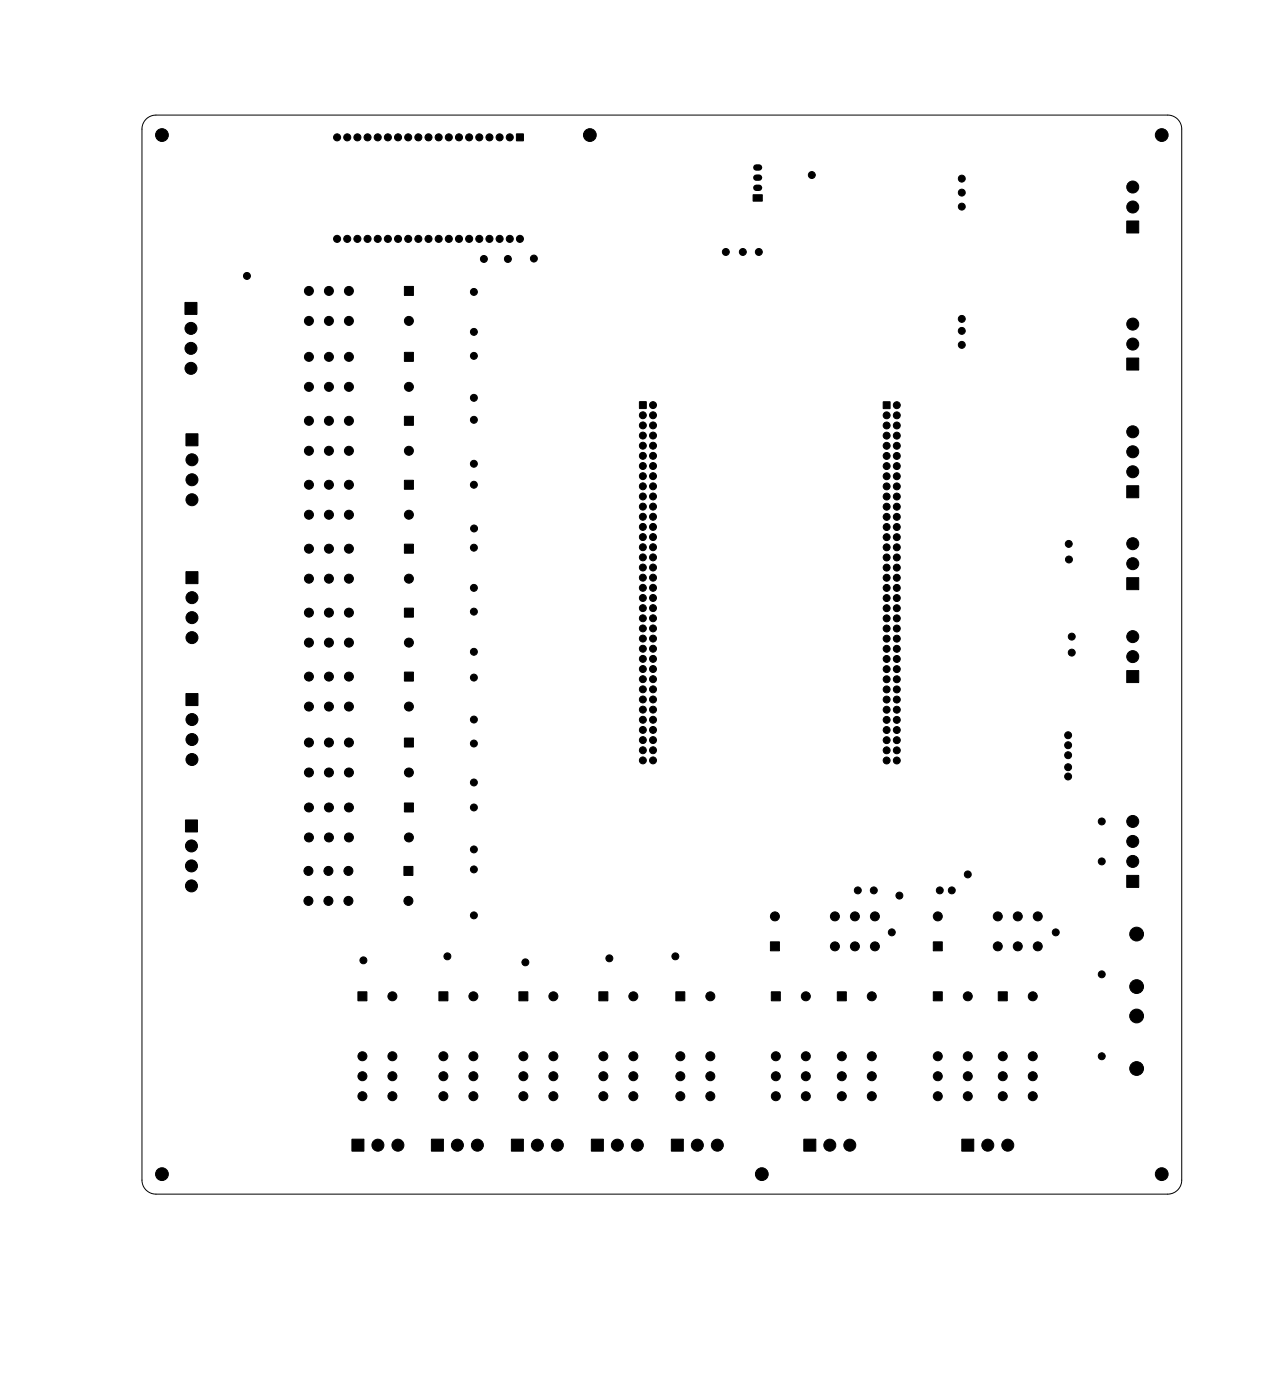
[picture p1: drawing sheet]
<svg xmlns="http://www.w3.org/2000/svg" width="320mm" height="350mm" viewBox="0 0 320 350" stroke-linecap="round" stroke-linejoin="round" font-family="sans-serif">
<path d="M36.5 29.8a3.5 3.5 0 0 1 2.5-1h253a3.5 3.5 0 0 1 3.5 3.5v263a3.5 3.5 0 0 1-3.5 3.5h-253a3.5 3.5 0 0 1-3.5-3.5v-263a3.5 3.5 0 0 1 1-2.5z" fill="none" stroke="#000" stroke-width=".25"/>
<g fill="#000" stroke="#000" stroke-width=".25">
<path d="M129.2 33.5h1.7v1.7h-1.7zM188.3 48.7h2.3v1.6h-2.3zM281.7 55.3h3v3h-3zM46.3 75.7h3v3h-3zM101.1 71.7h2.3v2.2h-2.3zM101.1 88.2h2.3v2.2h-2.3zM281.7 89.6h3v3h-3zM46.5 108.5h3v3h-3zM101.1 104.2h2.3v2.2h-2.3zM159.9 100.5h1.7v1.7h-1.7zM220.9 100.5h1.6v1.7h-1.6zM101.1 120.2h2.3v2.2h-2.3z"/>
<path d="M101.1 136.2h2.3v2.2h-2.3zM281.7 121.5h3v3h-3zM46.5 143h3v3h-3zM101.1 152.2h2.3v2.2h-2.3zM281.7 144.5h3v3h-3zM46.5 173.5h3v3h-3zM101.1 168.2h2.3v2.2h-2.3zM281.7 167.8h3v3h-3zM101.1 184.7h2.3v2.2h-2.3zM46.4 205.2h3v3h-3zM101 216.8h2.2v2.2h-2.2zM101.1 200.9h2.3v2.3h-2.3z"/>
<path d="M192.7 235.7h2.2v2.2h-2.2zM233.4 235.7h2.2v2.2h-2.2zM281.7 219h3v3h-3zM89.5 248.2h2.2v2.2h-2.2zM109.8 248.2h2.2v2.2h-2.2zM129.8 248.2h2.2v2.2h-2.2zM149.8 248.2h2.2v2.2h-2.2zM169 248.2h2.3v2.2h-2.3zM192.9 248.2h2.2v2.2h-2.2zM209.4 248.2h2.2v2.2h-2.2zM233.4 248.2h2.2v2.2h-2.2zM249.6 248.2h2.3v2.2h-2.3z"/>
<path d="M88 285h3v3h-3zM107.9 285h3v3h-3zM127.9 285h3v3h-3zM147.9 285h3v3h-3zM167.9 285h3v3h-3zM201 285h3v3h-3zM240.5 285h3v3h-3z"/>
<circle cx="40.5" cy="33.8" r="1.6"/>
<circle cx="84.3" cy="34.4" r=".88"/>
<circle cx="86.8" cy="34.4" r=".88"/>
<circle cx="89.4" cy="34.4" r=".88"/>
<circle cx="91.9" cy="34.4" r=".88"/>
<circle cx="94.5" cy="34.4" r=".88"/>
<circle cx="97" cy="34.4" r=".88"/>
<circle cx="99.5" cy="34.4" r=".88"/>
<circle cx="102.1" cy="34.4" r=".88"/>
<circle cx="104.6" cy="34.4" r=".88"/>
<circle cx="107.2" cy="34.4" r=".88"/>
<circle cx="109.7" cy="34.4" r=".88"/>
<circle cx="112.2" cy="34.4" r=".88"/>
<circle cx="114.8" cy="34.4" r=".88"/>
<circle cx="117.3" cy="34.4" r=".88"/>
<circle cx="119.9" cy="34.4" r=".88"/>
<circle cx="122.4" cy="34.4" r=".88"/>
<circle cx="124.9" cy="34.4" r=".88"/>
<circle cx="127.5" cy="34.4" r=".88"/>
<circle cx="147.5" cy="33.8" r="1.6"/>
<circle cx="290.5" cy="33.8" r="1.6"/>
<circle cx="84.3" cy="59.8" r=".88"/>
<circle cx="86.8" cy="59.8" r=".88"/>
<circle cx="89.4" cy="59.8" r=".88"/>
<circle cx="91.9" cy="59.8" r=".88"/>
<circle cx="94.5" cy="59.8" r=".88"/>
<circle cx="97" cy="59.8" r=".88"/>
<circle cx="99.5" cy="59.8" r=".88"/>
<circle cx="102.1" cy="59.8" r=".88"/>
<circle cx="104.6" cy="59.8" r=".88"/>
<circle cx="107.2" cy="59.8" r=".88"/>
<circle cx="109.7" cy="59.8" r=".88"/>
<circle cx="112.2" cy="59.8" r=".88"/>
<circle cx="114.8" cy="59.8" r=".88"/>
<circle cx="117.3" cy="59.8" r=".88"/>
<circle cx="119.9" cy="59.8" r=".88"/>
<circle cx="122.4" cy="59.8" r=".88"/>
<circle cx="124.9" cy="59.8" r=".88"/>
<circle cx="127.5" cy="59.8" r=".88"/>
<circle cx="130" cy="59.8" r=".88"/>
<circle cx="203" cy="43.8" r=".87"/>
<circle cx="240.5" cy="44.7" r=".87"/>
<circle cx="240.5" cy="51.7" r=".87"/>
<circle cx="240.5" cy="48.2" r=".87"/>
<circle cx="283.2" cy="51.8" r="1.5"/>
<circle cx="283.2" cy="46.8" r="1.5"/>
<circle cx="61.7" cy="69" r=".87"/>
<circle cx="77.3" cy="72.8" r="1.13"/>
<circle cx="82.3" cy="72.8" r="1.13"/>
<circle cx="87.3" cy="72.8" r="1.13"/>
<circle cx="118.5" cy="73" r=".87"/>
<circle cx="121" cy="64.8" r=".87"/>
<circle cx="127" cy="64.8" r=".87"/>
<circle cx="133.5" cy="64.7" r=".87"/>
<circle cx="181.5" cy="63" r=".87"/>
<circle cx="185.8" cy="63" r=".87"/>
<circle cx="189.8" cy="63" r=".87"/>
<circle cx="240.5" cy="79.8" r=".87"/>
<circle cx="47.7" cy="82.2" r="1.5"/>
<circle cx="47.7" cy="92.2" r="1.5"/>
<circle cx="47.8" cy="87.2" r="1.5"/>
<circle cx="77.3" cy="80.3" r="1.12"/>
<circle cx="77.3" cy="96.8" r="1.13"/>
<circle cx="77.3" cy="89.3" r="1.13"/>
<circle cx="82.3" cy="80.3" r="1.12"/>
<circle cx="82.3" cy="96.8" r="1.13"/>
<circle cx="82.3" cy="89.3" r="1.13"/>
<circle cx="87.3" cy="80.3" r="1.12"/>
<circle cx="87.3" cy="96.8" r="1.13"/>
<circle cx="87.3" cy="89.3" r="1.13"/>
<circle cx="102.2" cy="80.3" r="1.12"/>
<circle cx="102.3" cy="96.8" r="1.13"/>
<circle cx="118.5" cy="89" r=".87"/>
<circle cx="118.5" cy="99.5" r=".87"/>
<circle cx="118.5" cy="83" r=".87"/>
<circle cx="240.5" cy="82.8" r=".87"/>
<circle cx="240.5" cy="86.3" r=".87"/>
<circle cx="283.2" cy="86.1" r="1.5"/>
<circle cx="283.3" cy="81.1" r="1.5"/>
<circle cx="48" cy="115" r="1.5"/>
<circle cx="77.3" cy="105.3" r="1.12"/>
<circle cx="77.3" cy="112.8" r="1.13"/>
<circle cx="82.3" cy="105.3" r="1.12"/>
<circle cx="82.3" cy="112.8" r="1.13"/>
<circle cx="87.3" cy="105.3" r="1.12"/>
<circle cx="87.3" cy="112.8" r="1.13"/>
<circle cx="102.3" cy="112.8" r="1.13"/>
<circle cx="118.5" cy="116" r=".87"/>
<circle cx="118.5" cy="105" r=".87"/>
<circle cx="160.7" cy="109" r=".87"/>
<circle cx="160.7" cy="103.9" r=".87"/>
<circle cx="160.7" cy="114.1" r=".87"/>
<circle cx="160.7" cy="111.5" r=".87"/>
<circle cx="160.7" cy="119.1" r=".87"/>
<circle cx="160.7" cy="116.6" r=".87"/>
<circle cx="160.7" cy="106.4" r=".87"/>
<circle cx="163.3" cy="109" r=".87"/>
<circle cx="163.3" cy="116.6" r=".87"/>
<circle cx="163.3" cy="119.1" r=".87"/>
<circle cx="163.3" cy="103.9" r=".87"/>
<circle cx="163.3" cy="111.5" r=".87"/>
<circle cx="163.3" cy="101.4" r=".87"/>
<circle cx="163.3" cy="114.1" r=".87"/>
<circle cx="163.3" cy="106.4" r=".87"/>
<circle cx="221.7" cy="111.5" r=".87"/>
<circle cx="221.7" cy="103.9" r=".87"/>
<circle cx="221.7" cy="116.6" r=".87"/>
<circle cx="221.7" cy="109" r=".87"/>
<circle cx="221.7" cy="106.5" r=".87"/>
<circle cx="221.7" cy="114.1" r=".87"/>
<circle cx="221.7" cy="119.2" r=".87"/>
<circle cx="224.2" cy="116.6" r=".87"/>
<circle cx="224.2" cy="103.9" r=".87"/>
<circle cx="224.2" cy="114.1" r=".87"/>
<circle cx="224.2" cy="119.2" r=".87"/>
<circle cx="224.2" cy="109" r=".87"/>
<circle cx="224.2" cy="101.4" r=".87"/>
<circle cx="224.2" cy="106.5" r=".87"/>
<circle cx="224.2" cy="111.5" r=".87"/>
<circle cx="283.2" cy="118" r="1.5"/>
<circle cx="283.2" cy="108" r="1.5"/>
<circle cx="283.2" cy="113" r="1.5"/>
<circle cx="48" cy="125" r="1.5"/>
<circle cx="48" cy="120" r="1.5"/>
<circle cx="77.3" cy="137.3" r="1.12"/>
<circle cx="77.3" cy="121.3" r="1.12"/>
<circle cx="77.3" cy="128.8" r="1.13"/>
<circle cx="82.3" cy="137.3" r="1.12"/>
<circle cx="82.3" cy="121.3" r="1.12"/>
<circle cx="82.3" cy="128.8" r="1.13"/>
<circle cx="87.3" cy="137.3" r="1.12"/>
<circle cx="87.3" cy="121.3" r="1.12"/>
<circle cx="87.3" cy="128.8" r="1.13"/>
<circle cx="102.3" cy="128.8" r="1.13"/>
<circle cx="118.5" cy="121.3" r=".87"/>
<circle cx="118.5" cy="137" r=".87"/>
<circle cx="118.5" cy="132.2" r=".87"/>
<circle cx="160.7" cy="134.4" r=".87"/>
<circle cx="160.7" cy="126.8" r=".87"/>
<circle cx="160.7" cy="121.7" r=".87"/>
<circle cx="160.7" cy="129.3" r=".87"/>
<circle cx="160.7" cy="136.9" r=".87"/>
<circle cx="160.7" cy="139.5" r=".87"/>
<circle cx="160.7" cy="124.2" r=".87"/>
<circle cx="160.7" cy="131.8" r=".87"/>
<circle cx="163.3" cy="121.7" r=".87"/>
<circle cx="163.3" cy="134.4" r=".87"/>
<circle cx="163.3" cy="139.5" r=".87"/>
<circle cx="163.3" cy="136.9" r=".87"/>
<circle cx="163.3" cy="126.8" r=".87"/>
<circle cx="163.3" cy="129.3" r=".87"/>
<circle cx="163.3" cy="131.8" r=".87"/>
<circle cx="163.3" cy="124.2" r=".87"/>
<circle cx="221.7" cy="121.7" r=".87"/>
<circle cx="221.7" cy="131.9" r=".87"/>
<circle cx="221.7" cy="134.4" r=".87"/>
<circle cx="221.7" cy="136.9" r=".87"/>
<circle cx="221.7" cy="124.2" r=".87"/>
<circle cx="221.7" cy="126.8" r=".87"/>
<circle cx="221.7" cy="129.3" r=".87"/>
<circle cx="221.7" cy="139.5" r=".87"/>
<circle cx="224.2" cy="139.5" r=".87"/>
<circle cx="224.2" cy="126.8" r=".87"/>
<circle cx="224.2" cy="136.9" r=".87"/>
<circle cx="224.2" cy="129.3" r=".87"/>
<circle cx="224.2" cy="124.2" r=".87"/>
<circle cx="224.2" cy="121.7" r=".87"/>
<circle cx="224.2" cy="131.9" r=".87"/>
<circle cx="224.2" cy="134.4" r=".87"/>
<circle cx="267.2" cy="136.1" r=".87"/>
<circle cx="267.3" cy="140" r=".87"/>
<circle cx="283.2" cy="136" r="1.5"/>
<circle cx="48" cy="154.5" r="1.5"/>
<circle cx="48" cy="149.5" r="1.5"/>
<circle cx="48" cy="159.5" r="1.5"/>
<circle cx="77.3" cy="144.8" r="1.12"/>
<circle cx="77.3" cy="153.3" r="1.12"/>
<circle cx="82.3" cy="144.8" r="1.12"/>
<circle cx="82.3" cy="153.3" r="1.12"/>
<circle cx="87.3" cy="144.8" r="1.12"/>
<circle cx="87.3" cy="153.3" r="1.12"/>
<circle cx="102.2" cy="144.8" r="1.12"/>
<circle cx="118.5" cy="153" r=".87"/>
<circle cx="118.5" cy="147.1" r=".87"/>
<circle cx="160.7" cy="152.2" r=".87"/>
<circle cx="160.7" cy="149.6" r=".87"/>
<circle cx="160.7" cy="144.5" r=".87"/>
<circle cx="160.7" cy="147.1" r=".87"/>
<circle cx="160.7" cy="154.7" r=".87"/>
<circle cx="160.7" cy="159.8" r=".87"/>
<circle cx="160.7" cy="157.2" r=".87"/>
<circle cx="160.7" cy="142" r=".87"/>
<circle cx="163.3" cy="147.1" r=".87"/>
<circle cx="163.3" cy="144.5" r=".87"/>
<circle cx="163.3" cy="154.7" r=".87"/>
<circle cx="163.3" cy="159.8" r=".87"/>
<circle cx="163.3" cy="157.2" r=".87"/>
<circle cx="163.3" cy="142" r=".87"/>
<circle cx="163.3" cy="149.6" r=".87"/>
<circle cx="163.3" cy="152.2" r=".87"/>
<circle cx="221.7" cy="147.1" r=".87"/>
<circle cx="221.7" cy="142" r=".87"/>
<circle cx="221.7" cy="144.6" r=".87"/>
<circle cx="221.7" cy="157.3" r=".87"/>
<circle cx="221.7" cy="159.8" r=".87"/>
<circle cx="221.7" cy="149.6" r=".87"/>
<circle cx="221.7" cy="152.2" r=".87"/>
<circle cx="221.7" cy="154.7" r=".87"/>
<circle cx="224.2" cy="149.6" r=".87"/>
<circle cx="224.2" cy="159.8" r=".87"/>
<circle cx="224.2" cy="152.2" r=".87"/>
<circle cx="224.2" cy="147.1" r=".87"/>
<circle cx="224.2" cy="154.7" r=".87"/>
<circle cx="224.2" cy="157.3" r=".87"/>
<circle cx="224.2" cy="142" r=".87"/>
<circle cx="224.2" cy="144.6" r=".87"/>
<circle cx="268" cy="159.3" r=".87"/>
<circle cx="283.2" cy="159.3" r="1.5"/>
<circle cx="283.2" cy="141" r="1.5"/>
<circle cx="77.3" cy="160.8" r="1.12"/>
<circle cx="77.3" cy="169.3" r="1.12"/>
<circle cx="77.3" cy="176.8" r="1.12"/>
<circle cx="82.3" cy="160.8" r="1.12"/>
<circle cx="82.3" cy="169.3" r="1.12"/>
<circle cx="82.3" cy="176.8" r="1.12"/>
<circle cx="87.3" cy="169.3" r="1.12"/>
<circle cx="87.3" cy="160.8" r="1.12"/>
<circle cx="87.3" cy="176.8" r="1.12"/>
<circle cx="102.2" cy="160.8" r="1.12"/>
<circle cx="102.2" cy="176.8" r="1.12"/>
<circle cx="118.5" cy="163.1" r=".87"/>
<circle cx="118.5" cy="169.5" r=".87"/>
<circle cx="160.7" cy="175" r=".87"/>
<circle cx="160.7" cy="172.5" r=".87"/>
<circle cx="160.7" cy="162.3" r=".87"/>
<circle cx="160.7" cy="164.9" r=".87"/>
<circle cx="160.7" cy="177.6" r=".87"/>
<circle cx="160.7" cy="169.9" r=".87"/>
<circle cx="160.7" cy="167.4" r=".87"/>
<circle cx="163.3" cy="172.5" r=".87"/>
<circle cx="163.3" cy="175" r=".87"/>
<circle cx="163.3" cy="169.9" r=".87"/>
<circle cx="163.3" cy="177.6" r=".87"/>
<circle cx="163.3" cy="162.3" r=".87"/>
<circle cx="163.3" cy="164.9" r=".87"/>
<circle cx="163.3" cy="167.4" r=".87"/>
<circle cx="221.7" cy="170" r=".87"/>
<circle cx="221.7" cy="164.9" r=".87"/>
<circle cx="221.7" cy="175" r=".87"/>
<circle cx="221.7" cy="177.6" r=".87"/>
<circle cx="221.7" cy="172.5" r=".87"/>
<circle cx="221.7" cy="162.3" r=".87"/>
<circle cx="221.7" cy="167.4" r=".87"/>
<circle cx="224.2" cy="162.3" r=".87"/>
<circle cx="224.2" cy="164.9" r=".87"/>
<circle cx="224.2" cy="172.5" r=".87"/>
<circle cx="224.2" cy="175" r=".87"/>
<circle cx="224.2" cy="170" r=".87"/>
<circle cx="224.2" cy="167.4" r=".87"/>
<circle cx="224.2" cy="177.6" r=".87"/>
<circle cx="268" cy="163.3" r=".87"/>
<circle cx="283.2" cy="164.3" r="1.5"/>
<circle cx="48" cy="180" r="1.5"/>
<circle cx="48" cy="185" r="1.5"/>
<circle cx="48" cy="190" r="1.5"/>
<circle cx="77.3" cy="185.8" r="1.12"/>
<circle cx="77.3" cy="193.3" r="1.13"/>
<circle cx="82.3" cy="185.8" r="1.12"/>
<circle cx="82.3" cy="193.3" r="1.13"/>
<circle cx="87.3" cy="185.8" r="1.12"/>
<circle cx="87.3" cy="193.3" r="1.13"/>
<circle cx="102.3" cy="193.3" r="1.13"/>
<circle cx="118.5" cy="195.8" r=".87"/>
<circle cx="118.5" cy="186" r=".87"/>
<circle cx="118.5" cy="180" r=".87"/>
<circle cx="160.7" cy="187.7" r=".87"/>
<circle cx="160.7" cy="190.3" r=".87"/>
<circle cx="160.7" cy="185.2" r=".87"/>
<circle cx="160.7" cy="182.6" r=".87"/>
<circle cx="160.7" cy="180.1" r=".87"/>
<circle cx="163.3" cy="190.3" r=".87"/>
<circle cx="163.3" cy="187.7" r=".87"/>
<circle cx="163.3" cy="185.2" r=".87"/>
<circle cx="163.3" cy="182.6" r=".87"/>
<circle cx="163.3" cy="180.1" r=".87"/>
<circle cx="221.7" cy="185.2" r=".87"/>
<circle cx="221.7" cy="190.3" r=".87"/>
<circle cx="221.7" cy="187.7" r=".87"/>
<circle cx="221.7" cy="180.1" r=".87"/>
<circle cx="221.7" cy="182.7" r=".87"/>
<circle cx="224.2" cy="187.7" r=".87"/>
<circle cx="224.2" cy="185.2" r=".87"/>
<circle cx="224.2" cy="190.3" r=".87"/>
<circle cx="224.2" cy="182.7" r=".87"/>
<circle cx="224.2" cy="180.1" r=".87"/>
<circle cx="267.1" cy="192" r=".87"/>
<circle cx="267.1" cy="189" r=".87"/>
<circle cx="267.1" cy="184" r=".87"/>
<circle cx="267.1" cy="186.5" r=".87"/>
<circle cx="267.1" cy="194.3" r=".87"/>
<circle cx="47.9" cy="216.7" r="1.5"/>
<circle cx="47.9" cy="211.7" r="1.5"/>
<circle cx="77.1" cy="217.9" r="1.12"/>
<circle cx="77.3" cy="209.5" r="1.12"/>
<circle cx="77.3" cy="202" r="1.12"/>
<circle cx="82.1" cy="217.9" r="1.12"/>
<circle cx="82.3" cy="209.5" r="1.12"/>
<circle cx="82.3" cy="202" r="1.12"/>
<circle cx="87.1" cy="217.9" r="1.12"/>
<circle cx="87.3" cy="209.5" r="1.12"/>
<circle cx="87.3" cy="202" r="1.12"/>
<circle cx="102.2" cy="209.5" r="1.12"/>
<circle cx="118.5" cy="217.5" r=".87"/>
<circle cx="118.5" cy="212.5" r=".87"/>
<circle cx="118.5" cy="202" r=".87"/>
<circle cx="242" cy="218.8" r=".87"/>
<circle cx="275.5" cy="215.5" r=".87"/>
<circle cx="275.5" cy="205.5" r=".87"/>
<circle cx="283.2" cy="210.5" r="1.5"/>
<circle cx="283.2" cy="205.5" r="1.5"/>
<circle cx="283.2" cy="215.5" r="1.5"/>
<circle cx="47.9" cy="221.7" r="1.5"/>
<circle cx="77.1" cy="225.4" r="1.12"/>
<circle cx="82.1" cy="225.4" r="1.12"/>
<circle cx="87.1" cy="225.4" r="1.12"/>
<circle cx="102.1" cy="225.4" r="1.12"/>
<circle cx="111.9" cy="239.3" r=".87"/>
<circle cx="118.5" cy="229" r=".87"/>
<circle cx="152.4" cy="239.8" r=".87"/>
<circle cx="168.9" cy="239.3" r=".87"/>
<circle cx="193.8" cy="229.3" r="1.12"/>
<circle cx="208.8" cy="229.3" r="1.12"/>
<circle cx="208.8" cy="236.8" r="1.12"/>
<circle cx="213.8" cy="229.3" r="1.12"/>
<circle cx="213.8" cy="236.8" r="1.12"/>
<circle cx="214.5" cy="222.8" r=".87"/>
<circle cx="218.5" cy="222.8" r=".87"/>
<circle cx="218.8" cy="229.3" r="1.12"/>
<circle cx="218.8" cy="236.8" r="1.12"/>
<circle cx="223" cy="233.3" r=".87"/>
<circle cx="224.9" cy="224.1" r=".87"/>
<circle cx="234.5" cy="229.3" r="1.12"/>
<circle cx="235" cy="222.8" r=".87"/>
<circle cx="238" cy="222.8" r=".87"/>
<circle cx="249.5" cy="229.3" r="1.12"/>
<circle cx="249.5" cy="236.8" r="1.12"/>
<circle cx="254.5" cy="229.3" r="1.13"/>
<circle cx="254.5" cy="236.8" r="1.13"/>
<circle cx="259.5" cy="229.3" r="1.13"/>
<circle cx="259.5" cy="236.8" r="1.13"/>
<circle cx="264" cy="233.3" r=".87"/>
<circle cx="284.2" cy="233.7" r="1.72"/>
<circle cx="90.9" cy="240.3" r=".87"/>
<circle cx="98.1" cy="249.3" r="1.12"/>
<circle cx="118.4" cy="249.3" r="1.12"/>
<circle cx="131.4" cy="240.8" r=".87"/>
<circle cx="138.4" cy="249.3" r="1.12"/>
<circle cx="158.4" cy="249.3" r="1.13"/>
<circle cx="177.6" cy="249.3" r="1.12"/>
<circle cx="201.5" cy="249.3" r="1.12"/>
<circle cx="218" cy="249.3" r="1.12"/>
<circle cx="242" cy="249.3" r="1.12"/>
<circle cx="258.2" cy="249.3" r="1.13"/>
<circle cx="275.5" cy="243.8" r=".87"/>
<circle cx="284.2" cy="246.9" r="1.72"/>
<circle cx="284.2" cy="254.2" r="1.72"/>
<circle cx="90.6" cy="264.3" r="1.12"/>
<circle cx="90.6" cy="269.3" r="1.12"/>
<circle cx="90.6" cy="274.3" r="1.12"/>
<circle cx="98.1" cy="264.3" r="1.12"/>
<circle cx="98.1" cy="274.3" r="1.12"/>
<circle cx="98.1" cy="269.3" r="1.12"/>
<circle cx="110.9" cy="264.3" r="1.12"/>
<circle cx="110.9" cy="269.3" r="1.12"/>
<circle cx="110.9" cy="274.3" r="1.12"/>
<circle cx="118.4" cy="264.3" r="1.12"/>
<circle cx="118.4" cy="269.3" r="1.12"/>
<circle cx="118.4" cy="274.3" r="1.12"/>
<circle cx="130.9" cy="264.3" r="1.12"/>
<circle cx="130.9" cy="269.3" r="1.12"/>
<circle cx="130.9" cy="274.3" r="1.12"/>
<circle cx="138.4" cy="264.3" r="1.12"/>
<circle cx="138.4" cy="269.3" r="1.12"/>
<circle cx="138.4" cy="274.3" r="1.12"/>
<circle cx="150.9" cy="264.3" r="1.12"/>
<circle cx="150.9" cy="269.3" r="1.12"/>
<circle cx="150.9" cy="274.3" r="1.12"/>
<circle cx="158.4" cy="264.3" r="1.13"/>
<circle cx="158.4" cy="269.3" r="1.13"/>
<circle cx="158.4" cy="274.3" r="1.13"/>
<circle cx="170.1" cy="264.3" r="1.12"/>
<circle cx="170.1" cy="269.3" r="1.12"/>
<circle cx="170.1" cy="274.3" r="1.12"/>
<circle cx="177.6" cy="264.3" r="1.12"/>
<circle cx="177.6" cy="269.3" r="1.12"/>
<circle cx="177.6" cy="274.3" r="1.12"/>
<circle cx="194" cy="264.3" r="1.13"/>
<circle cx="194" cy="269.3" r="1.13"/>
<circle cx="194" cy="274.3" r="1.13"/>
<circle cx="201.5" cy="264.3" r="1.12"/>
<circle cx="201.5" cy="269.3" r="1.12"/>
<circle cx="201.5" cy="274.3" r="1.12"/>
<circle cx="210.5" cy="264.3" r="1.12"/>
<circle cx="210.5" cy="269.3" r="1.12"/>
<circle cx="210.5" cy="274.3" r="1.12"/>
<circle cx="218" cy="264.3" r="1.12"/>
<circle cx="218" cy="269.3" r="1.12"/>
<circle cx="218" cy="274.3" r="1.12"/>
<circle cx="234.5" cy="264.3" r="1.12"/>
<circle cx="234.5" cy="269.3" r="1.12"/>
<circle cx="234.5" cy="274.3" r="1.12"/>
<circle cx="242" cy="264.3" r="1.12"/>
<circle cx="242" cy="269.3" r="1.12"/>
<circle cx="242" cy="274.3" r="1.12"/>
<circle cx="250.8" cy="264.3" r="1.12"/>
<circle cx="250.8" cy="269.3" r="1.12"/>
<circle cx="250.8" cy="274.3" r="1.12"/>
<circle cx="258.2" cy="264.3" r="1.13"/>
<circle cx="258.2" cy="269.3" r="1.13"/>
<circle cx="258.2" cy="274.3" r="1.13"/>
<circle cx="275.5" cy="264.3" r=".87"/>
<circle cx="284.2" cy="267.4" r="1.72"/>
<circle cx="40.5" cy="293.8" r="1.6"/>
<circle cx="94.5" cy="286.5" r="1.5"/>
<circle cx="99.5" cy="286.5" r="1.5"/>
<circle cx="114.4" cy="286.5" r="1.5"/>
<circle cx="119.4" cy="286.5" r="1.5"/>
<circle cx="134.4" cy="286.5" r="1.5"/>
<circle cx="139.4" cy="286.5" r="1.5"/>
<circle cx="154.4" cy="286.5" r="1.5"/>
<circle cx="159.4" cy="286.5" r="1.5"/>
<circle cx="174.4" cy="286.5" r="1.5"/>
<circle cx="179.4" cy="286.5" r="1.5"/>
<circle cx="190.5" cy="293.8" r="1.6"/>
<circle cx="207.5" cy="286.5" r="1.5"/>
<circle cx="212.5" cy="286.5" r="1.5"/>
<circle cx="247" cy="286.5" r="1.5"/>
<circle cx="252" cy="286.5" r="1.5"/>
<circle cx="290.5" cy="293.8" r="1.6"/>
</g>
<path d="M189.1 47h.7M189.1 44.4h.7M189.1 41.9h.7" fill="none" stroke="#000" stroke-width="1.6"/>
</svg>
